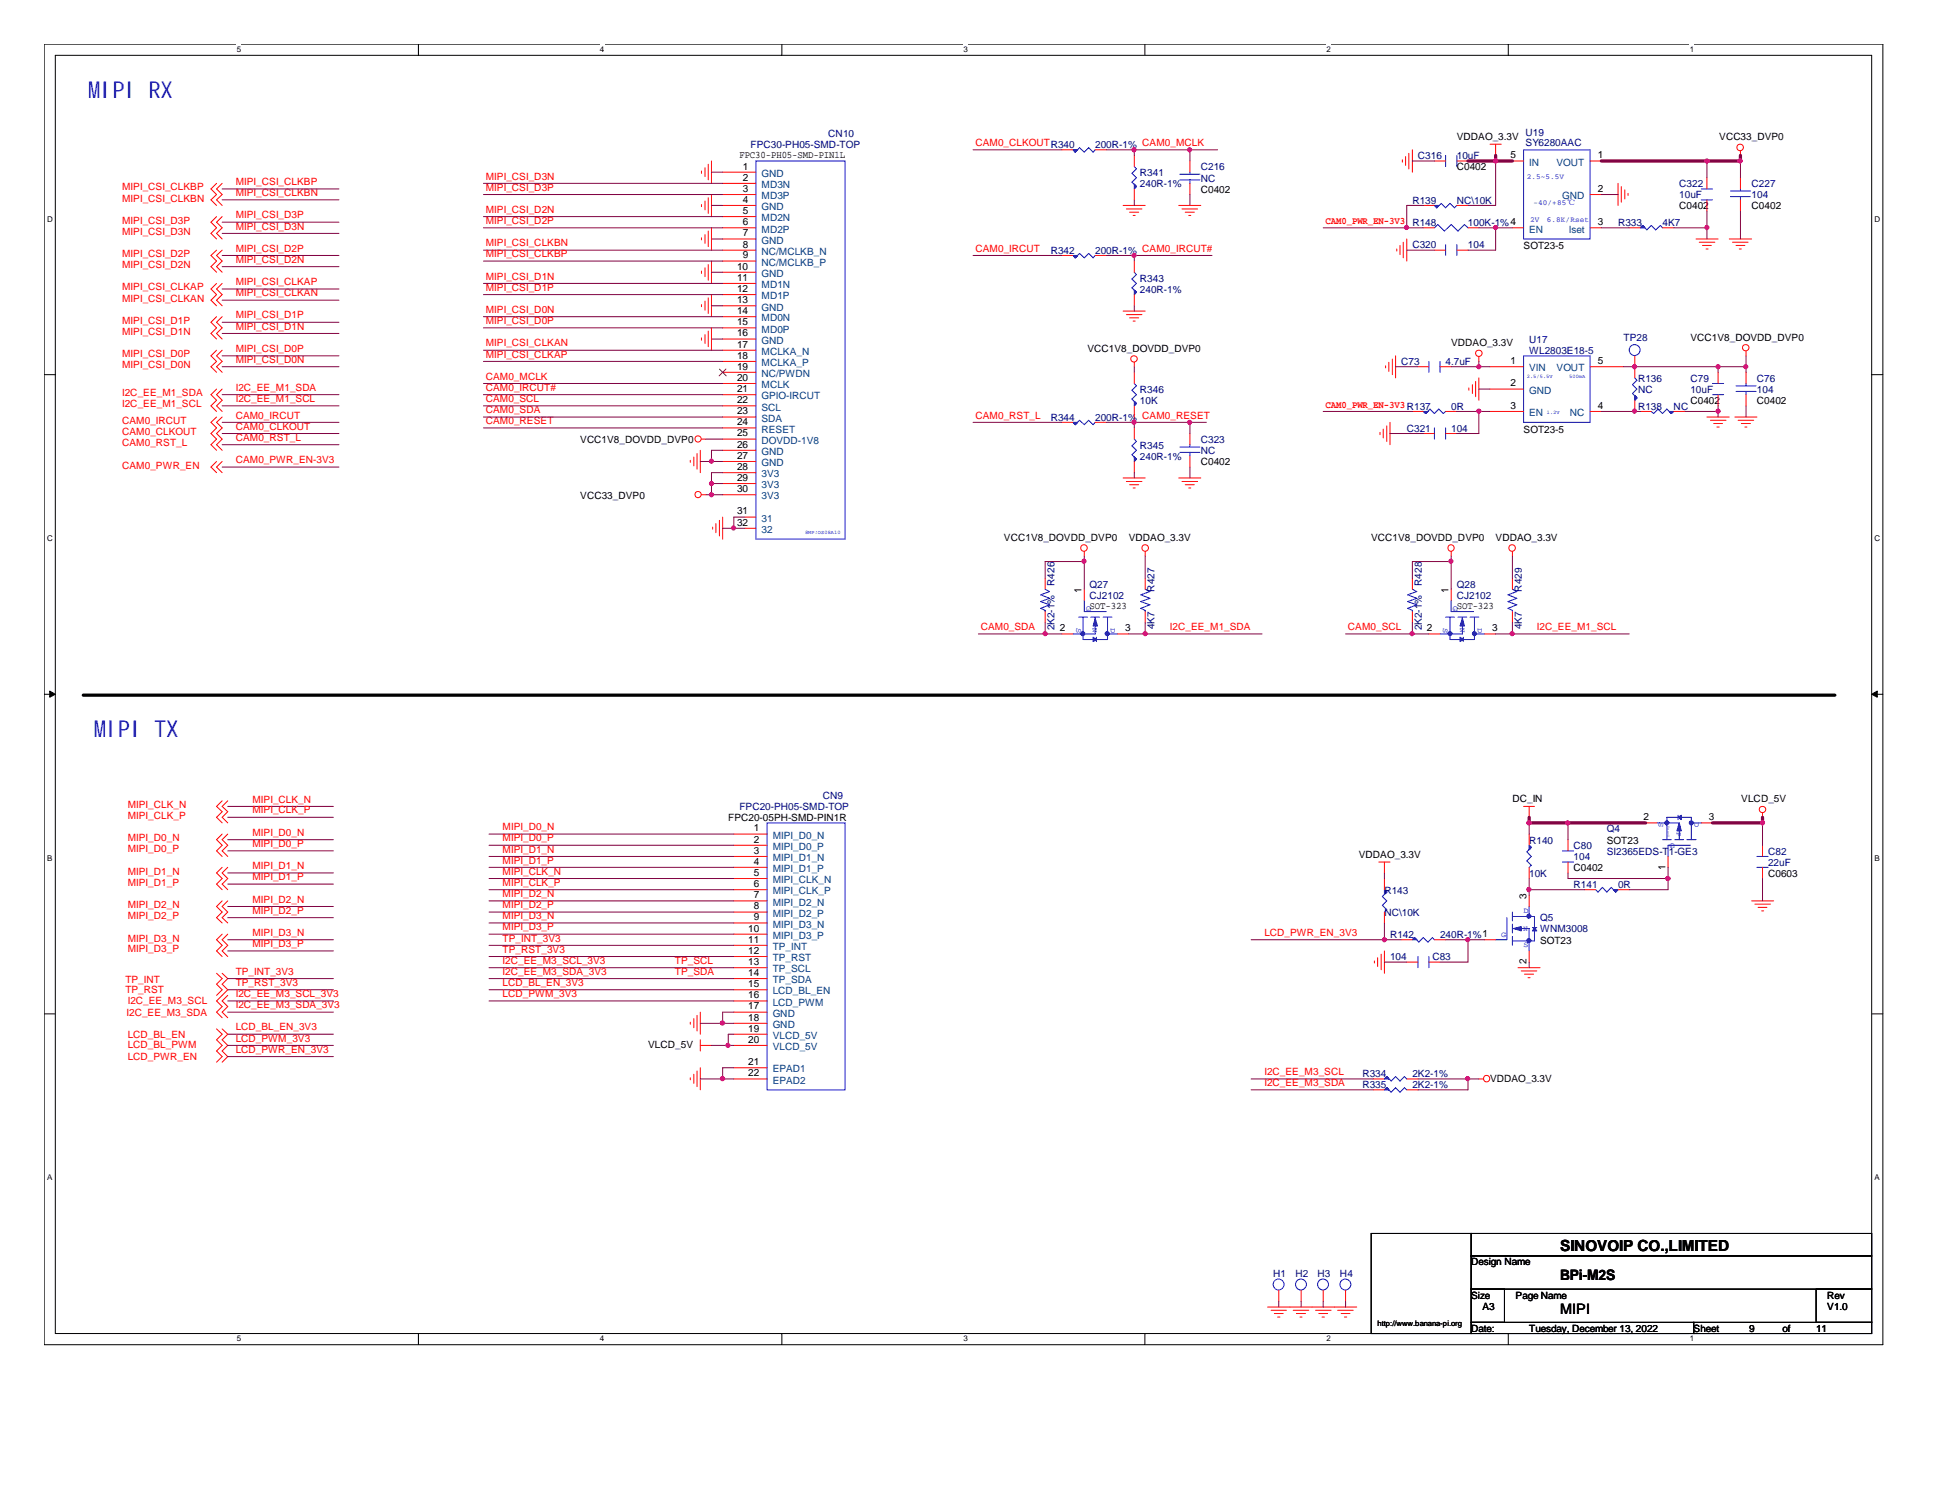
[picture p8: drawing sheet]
<svg xmlns="http://www.w3.org/2000/svg" width="279mm" height="216mm" viewBox="0 0 279 216" stroke-linecap="round" stroke-linejoin="round" font-family="sans-serif">
<defs><g id="words">
<g font-size="3.3" fill="#00f">
<text x="12.7" y="14.1">MIPI RX</text>
<text x="13.5" y="106">MIPI TX</text>
</g>
<text font-size="2.2" x="224.5" y="180">SINOVOIP CO.,LIMITED</text>
<g font-size="2.1">
<text x="224.5" y="184.1">BPi-M2S</text>
<text x="224.5" y="188.9">MIPI</text>
</g>
<g font-size="1.4">
<text x="106.4" y="22.7">FPC30-PH05-SMD-PIN1L</text>
<text x="209.6" y="20.2">VDDAO_3.3V</text>
<text x="217.3" y="22.8">5</text>
<text x="229.9" y="22.8">1</text>
<text x="247.4" y="20.2">VCC33_DVP0</text>
<text x="106.8" y="24.4">1</text>
<text x="106.8" y="26">2</text>
<text x="106.8" y="27.6">3</text>
<text x="106.8" y="29.2">4</text>
<text x="172.8" y="27.7">C0402</text>
<text x="209.6" y="24.5">C0402</text>
<text x="229.9" y="27.6">2</text>
<text x="106.8" y="30.8">5</text>
<text x="106.8" y="32.4">6</text>
<text x="106.8" y="34">7</text>
<text x="106.8" y="35.6">8</text>
<text x="219.2" y="35.9">SOT23-5</text>
<text x="229.9" y="32.4">3</text>
<text x="241.6" y="30.1">C0402</text>
<text x="252" y="30.1">C0402</text>
<text x="106" y="38.8">10</text>
<text x="106" y="40.4">11</text>
<text x="106" y="42">12</text>
<text x="106.8" y="37.2">9</text>
<text x="106" y="43.6">13</text>
<text x="106" y="45.2">14</text>
<text x="106" y="46.8">15</text>
<text x="106" y="48.4">16</text>
<text x="106" y="50">17</text>
<text x="106" y="51.6">18</text>
<text x="106" y="53.2">19</text>
<text x="156.5" y="50.6">VCC1V8_DOVDD_DVP0</text>
<text x="208.8" y="49.8">VDDAO_3.3V</text>
<text x="217.3" y="52.4">1</text>
<text x="229.9" y="52.4">5</text>
<text x="243.2" y="49">VCC1V8_DOVDD_DVP0</text>
<text x="106" y="54.8">20</text>
<text x="106" y="56.4">21</text>
<text x="106" y="58">22</text>
<text x="106" y="59.6">23</text>
<text x="217.3" y="55.6">2</text>
<text x="217.3" y="58.8">3</text>
<text x="229.9" y="58.8">4</text>
<text x="243.2" y="58.1">C0402</text>
<text x="252.8" y="58.1">C0402</text>
<text x="83.5" y="63.7">VCC1V8_DOVDD_DVP0</text>
<text x="106" y="61.2">24</text>
<text x="106" y="62.8">25</text>
<text x="106" y="64.4">26</text>
<text x="106" y="66">27</text>
<text x="219.2" y="62.3">SOT23-5</text>
<text x="83.5" y="71.7">VCC33_DVP0</text>
<text x="106" y="67.6">28</text>
<text x="106" y="69.2">29</text>
<text x="106" y="70.8">30</text>
<text x="172.8" y="66.9">C0402</text>
<text x="106" y="74">31</text>
<text x="106" y="75.6">32</text>
<text x="144.4" y="77.8">VCC1V8_DOVDD_DVP0</text>
<text x="162.4" y="77.8">VDDAO_3.3V</text>
<text x="197.3" y="77.8">VCC1V8_DOVDD_DVP0</text>
<text x="215.2" y="77.8">VDDAO_3.3V</text>
<text x="155.6" y="85.3" transform="rotate(-90 155.6 85.3)">1</text>
<text x="156.8" y="87.5">SOT-323</text>
<text x="208.4" y="85.3" transform="rotate(-90 208.4 85.3)">1</text>
<text x="209.6" y="87.5">SOT-323</text>
<text x="152.5" y="90.8">2</text>
<text x="161.9" y="90.8">3</text>
<text x="205.3" y="90.8">2</text>
<text x="214.7" y="90.8">3</text>
<text x="104.8" y="118.1">FPC20-05PH-SMD-PIN1R</text>
<text x="108.5" y="119.6">1</text>
<text x="217.6" y="115.4">DC_IN</text>
<text x="236.5" y="118">2</text>
<text x="245.9" y="118">3</text>
<text x="250.5" y="115.4">VLCD_5V</text>
<text x="108.5" y="121.2">2</text>
<text x="108.5" y="122.8">3</text>
<text x="108.5" y="124.4">4</text>
<text x="108.5" y="126">5</text>
<text x="195.5" y="123.4">VDDAO_3.3V</text>
<text x="226.4" y="125.3">C0402</text>
<text x="231.2" y="121.3">SOT23</text>
<text x="239.6" y="125.1" transform="rotate(-90 239.6 125.1)">1</text>
<text x="108.5" y="127.6">6</text>
<text x="108.5" y="129.2">7</text>
<text x="108.5" y="130.8">8</text>
<text x="219.6" y="129.3" transform="rotate(-90 219.6 129.3)">3</text>
<text x="254.4" y="126.1">C0603</text>
<text x="107.7" y="134">10</text>
<text x="107.7" y="135.6">11</text>
<text x="107.7" y="137.2">12</text>
<text x="108.5" y="132.4">9</text>
<text x="221.6" y="135.7">SOT23</text>
<text x="107.7" y="138.8">13</text>
<text x="107.7" y="140.4">14</text>
<text x="107.7" y="142">15</text>
<text x="107.7" y="143.6">16</text>
<text x="219.6" y="138.7" transform="rotate(-90 219.6 138.7)">2</text>
<text x="107.7" y="145.2">17</text>
<text x="107.7" y="146.8">18</text>
<text x="107.7" y="148.4">19</text>
<text x="107.7" y="150">20</text>
<text x="93.3" y="150.8">VLCD_5V</text>
<text x="107.7" y="153.2">21</text>
<text x="107.7" y="154.8">22</text>
<text x="214.4" y="155.6">VDDAO_3.3V</text>
<text x="211.7" y="182">Design Name</text>
<text x="211.7" y="186.8">Size</text>
<text x="211.7" y="191.6">Date:</text>
<text x="213.3" y="188.4">A3</text>
<text x="218.1" y="186.8">Page Name</text>
<text x="220" y="191.6">Tuesday, December 13, 2022</text>
<text x="243.7" y="191.6">Sheet</text>
<text x="251.7" y="191.6">9</text>
<text x="256.5" y="191.6">of</text>
<text x="261.3" y="191.6">11</text>
<text x="262.9" y="186.8">Rev</text>
<text x="262.9" y="188.4">V1.0</text>
</g>
<g font-size="1.4" fill="#000080">
<text x="108" y="21.3">FPC30-PH05-SMD-TOP</text>
<text x="119.2" y="19.7">CN10</text>
<text x="157.6" y="21.3">200R-1% CAM0_MCLK</text>
<text x="204" y="22.9">C316</text>
<text x="209.6" y="22.9">10uF</text>
<text x="219.5" y="19.6">U19</text>
<text x="219.5" y="21">SY6280AAC</text>
<text x="164" y="25.3">R341</text>
<text x="164" y="26.9">240R-1%</text>
<text x="172.8" y="24.5">C216</text>
<text x="172.8" y="26.1">NC</text>
<text x="203.2" y="29.3">R139</text>
<text x="209.6" y="29.3">NC\10K</text>
<text x="241.6" y="26.9">C322</text>
<text x="241.6" y="28.5">10uF</text>
<text x="252" y="26.9">C227</text>
<text x="252" y="28.5">104</text>
<text x="203.2" y="32.5">R148</text>
<text x="203.2" y="35.7">C320</text>
<text x="211.2" y="32.5">100K-1%4</text>
<text x="211.2" y="35.7">104</text>
<text x="232.8" y="32.5">R333</text>
<text x="239.2" y="32.5">4K7</text>
<text x="151.2" y="36.5">R342</text>
<text x="157.6" y="36.5">200R-1% CAM0_IRCUT#</text>
<text x="164" y="40.5">R343</text>
<text x="164" y="42.1">240R-1%</text>
<text x="201.6" y="52.5">C73</text>
<text x="208" y="52.5">4.7uF</text>
<text x="220" y="49.3">U17</text>
<text x="220" y="50.9">WL2803E18-5</text>
<text x="233.6" y="49">TP28</text>
<text x="164" y="56.5">R346</text>
<text x="164" y="58.1">10K</text>
<text x="208.8" y="58.9">0R</text>
<text x="235.7" y="54.9">R136</text>
<text x="235.7" y="56.5">NC</text>
<text x="235.7" y="58.9">R138</text>
<text x="240.8" y="58.9">NC</text>
<text x="243.2" y="54.9">C79</text>
<text x="243.2" y="56.5">10uF</text>
<text x="252.8" y="54.9">C76</text>
<text x="252.8" y="56.5">104</text>
<text x="151.2" y="60.5">R344</text>
<text x="157.6" y="60.5">200R-1% CAM0_RESET</text>
<text x="164" y="64.5">R345</text>
<text x="172.8" y="63.7">C323</text>
<text x="172.8" y="65.3">NC</text>
<text x="202.4" y="62.1">C321</text>
<text x="208.8" y="62.1">104</text>
<text x="164" y="66.1">240R-1%</text>
<text x="151.7" y="84.3" transform="rotate(-90 151.7 84.3)">R426</text>
<text x="156.8" y="84.5">Q27</text>
<text x="156.8" y="86.1">CJ2102</text>
<text x="166.1" y="85.1" transform="rotate(-90 166.1 85.1)">R427</text>
<text x="204.6" y="84.3" transform="rotate(-90 204.6 84.3)">R428</text>
<text x="209.6" y="84.5">Q28</text>
<text x="209.6" y="86.1">CJ2102</text>
<text x="218.9" y="85.1" transform="rotate(-90 218.9 85.1)">R429</text>
<text x="151.7" y="90.7" transform="rotate(-90 151.7 90.7)">2K2-1%</text>
<text x="166.1" y="90.5" transform="rotate(-90 166.1 90.5)">4K7</text>
<text x="204.6" y="90.7" transform="rotate(-90 204.6 90.7)">2K2-1%</text>
<text x="218.9" y="90.5" transform="rotate(-90 218.9 90.5)">4K7</text>
<text x="106.4" y="116.5">FPC20-PH05-SMD-TOP</text>
<text x="118.4" y="114.9">CN9</text>
<text x="231.2" y="119.7">Q4</text>
<text x="220" y="121.3">R140</text>
<text x="226.4" y="122.1">C80</text>
<text x="226.4" y="123.7">104</text>
<text x="231.2" y="122.9">SI2365EDS-T1-GE3</text>
<text x="254.4" y="122.9">C82</text>
<text x="254.4" y="124.5">22uF</text>
<text x="199.2" y="128.5">R143</text>
<text x="199.2" y="131.7">NC\10K</text>
<text x="220" y="126.1">10K</text>
<text x="226.4" y="127.7">R141</text>
<text x="232.8" y="127.7">0R</text>
<text x="200" y="134.9">R142</text>
<text x="207.2" y="134.9">240R-1%1</text>
<text x="221.6" y="132.5">Q5</text>
<text x="221.6" y="134.1">WNM3008</text>
<text x="200" y="138.1">104</text>
<text x="206.1" y="138.1">C83</text>
<text x="196" y="154.9">R334</text>
<text x="203.2" y="154.9">2K2-1%</text>
<text x="196" y="156.5">R335</text>
<text x="203.2" y="156.5">2K2-1%</text>
<text x="183.2" y="183.7">H1</text>
<text x="186.4" y="183.7">H2</text>
<text x="189.6" y="183.7">H3</text>
<text x="192.8" y="183.7">H4</text>
</g>
<g font-size="1.4" fill="#f00">
<text x="140.3" y="21">CAM0_CLKOUTR340</text>
<text x="17.6" y="29">MIPI_CSI_CLKBN</text>
<text x="17.6" y="27.4">MIPI_CSI_CLKBP</text>
<text x="33.9" y="28.2">MIPI_CSI_CLKBN</text>
<text x="33.9" y="26.6">MIPI_CSI_CLKBP</text>
<text x="69.9" y="25.8">MIPI_CSI_D3N</text>
<text x="69.9" y="27.4">MIPI_CSI_D3P</text>
<text x="17.6" y="33.8">MIPI_CSI_D3N</text>
<text x="17.6" y="32.2">MIPI_CSI_D3P</text>
<text x="33.9" y="33">MIPI_CSI_D3N</text>
<text x="33.9" y="31.4">MIPI_CSI_D3P</text>
<text x="69.9" y="30.6">MIPI_CSI_D2N</text>
<text x="69.9" y="32.2">MIPI_CSI_D2P</text>
<text x="69.9" y="35.4">MIPI_CSI_CLKBN</text>
<text x="190.7" y="32.2">CAM0_PWR_EN-3V3</text>
<text x="17.6" y="38.6">MIPI_CSI_D2N</text>
<text x="17.6" y="37">MIPI_CSI_D2P</text>
<text x="17.6" y="41.8">MIPI_CSI_CLKAP</text>
<text x="33.9" y="37.8">MIPI_CSI_D2N</text>
<text x="33.9" y="36.2">MIPI_CSI_D2P</text>
<text x="33.9" y="41">MIPI_CSI_CLKAP</text>
<text x="69.9" y="37">MIPI_CSI_CLKBP</text>
<text x="69.9" y="40.2">MIPI_CSI_D1N</text>
<text x="69.9" y="41.8">MIPI_CSI_D1P</text>
<text x="140.3" y="36.2">CAM0_IRCUT</text>
<text x="17.6" y="43.4">MIPI_CSI_CLKAN</text>
<text x="17.6" y="46.6">MIPI_CSI_D1P</text>
<text x="33.9" y="42.6">MIPI_CSI_CLKAN</text>
<text x="33.9" y="47.4">MIPI_CSI_D1N</text>
<text x="33.9" y="45.8">MIPI_CSI_D1P</text>
<text x="69.9" y="45">MIPI_CSI_D0N</text>
<text x="69.9" y="46.6">MIPI_CSI_D0P</text>
<text x="17.6" y="48.2">MIPI_CSI_D1N</text>
<text x="17.6" y="53">MIPI_CSI_D0N</text>
<text x="17.6" y="51.4">MIPI_CSI_D0P</text>
<text x="33.9" y="52.2">MIPI_CSI_D0N</text>
<text x="33.9" y="50.6">MIPI_CSI_D0P</text>
<text x="69.9" y="49.8">MIPI_CSI_CLKAN</text>
<text x="69.9" y="51.4">MIPI_CSI_CLKAP</text>
<text x="17.6" y="57">I2C_EE_M1_SDA</text>
<text x="17.6" y="58.6">I2C_EE_M1_SCL</text>
<text x="33.9" y="56.2">I2C_EE_M1_SDA</text>
<text x="33.9" y="57.8">I2C_EE_M1_SCL</text>
<text x="69.9" y="54.6">CAM0_MCLK</text>
<text x="69.9" y="56.2">CAM0_IRCUT#</text>
<text x="69.9" y="59.4">CAM0_SDA</text>
<text x="69.9" y="57.8">CAM0_SCL</text>
<text x="190.7" y="58.6">CAM0_PWR_EN-3V3R137</text>
<text x="17.6" y="61">CAM0_IRCUT</text>
<text x="17.6" y="62.6">CAM0_CLKOUT</text>
<text x="17.6" y="64.2">CAM0_RST_L</text>
<text x="33.9" y="60.2">CAM0_IRCUT</text>
<text x="33.9" y="61.8">CAM0_CLKOUT</text>
<text x="33.9" y="63.4">CAM0_RST_L</text>
<text x="69.9" y="61">CAM0_RESET</text>
<text x="140.3" y="60.2">CAM0_RST_L</text>
<text x="17.6" y="67.4">CAM0_PWR_EN</text>
<text x="33.9" y="66.6">CAM0_PWR_EN-3V3</text>
<text x="141.1" y="90.6">CAM0_SDA</text>
<text x="168.3" y="90.6">I2C_EE_M1_SDA</text>
<text x="193.9" y="90.6">CAM0_SCL</text>
<text x="221.1" y="90.6">I2C_EE_M1_SCL</text>
<text x="18.4" y="116.2">MIPI_CLK_N</text>
<text x="18.4" y="117.8">MIPI_CLK_P</text>
<text x="36.3" y="115.4">MIPI_CLK_N</text>
<text x="36.3" y="117">MIPI_CLK_P</text>
<text x="72.3" y="119.4">MIPI_D0_N</text>
<text x="18.4" y="121">MIPI_D0_N</text>
<text x="18.4" y="122.6">MIPI_D0_P</text>
<text x="18.4" y="125.8">MIPI_D1_N</text>
<text x="36.3" y="120.2">MIPI_D0_N</text>
<text x="36.3" y="121.8">MIPI_D0_P</text>
<text x="36.3" y="125">MIPI_D1_N</text>
<text x="72.3" y="121">MIPI_D0_P</text>
<text x="72.3" y="122.6">MIPI_D1_N</text>
<text x="72.3" y="124.2">MIPI_D1_P</text>
<text x="72.3" y="125.8">MIPI_CLK_N</text>
<text x="18.4" y="127.4">MIPI_D1_P</text>
<text x="18.4" y="130.6">MIPI_D2_N</text>
<text x="36.3" y="126.6">MIPI_D1_P</text>
<text x="36.3" y="129.8">MIPI_D2_N</text>
<text x="36.3" y="131.4">MIPI_D2_P</text>
<text x="72.3" y="127.4">MIPI_CLK_P</text>
<text x="72.3" y="129">MIPI_D2_N</text>
<text x="72.3" y="130.6">MIPI_D2_P</text>
<text x="18.4" y="132.2">MIPI_D2_P</text>
<text x="18.4" y="135.4">MIPI_D3_N</text>
<text x="18.4" y="137">MIPI_D3_P</text>
<text x="36.3" y="134.6">MIPI_D3_N</text>
<text x="36.3" y="136.2">MIPI_D3_P</text>
<text x="72.3" y="132.2">MIPI_D3_N</text>
<text x="72.3" y="133.8">MIPI_D3_P</text>
<text x="72.3" y="135.4">TP_INT_3V3</text>
<text x="72.3" y="137">TP_RST_3V3</text>
<text x="181.9" y="134.6">LCD_PWR_EN_3V3</text>
<text x="18" y="141.4">TP_INT</text>
<text x="18" y="142.8">TP_RST</text>
<text x="33.9" y="140.2">TP_INT_3V3</text>
<text x="33.9" y="141.8">TP_RST_3V3</text>
<text x="33.9" y="143.4">I2C_EE_M3_SCL_3V3</text>
<text x="72.3" y="138.6">I2C_EE_M3_SCL_3V3</text>
<text x="72.3" y="140.2">I2C_EE_M3_SDA_3V3</text>
<text x="72.3" y="141.8">LCD_BL_EN_3V3</text>
<text x="72.3" y="143.4">LCD_PWM_3V3</text>
<text x="97.1" y="138.6">TP_SCL</text>
<text x="97.1" y="140.2">TP_SDA</text>
<text x="18.2" y="146.1">I2C_EE_M3_SDA</text>
<text x="18.4" y="149.4">LCD_BL_EN</text>
<text x="18.4" y="144.4">I2C_EE_M3_SCL</text>
<text x="33.9" y="148.2">LCD_BL_EN_3V3</text>
<text x="33.9" y="149.8">LCD_PWM_3V3</text>
<text x="33.9" y="145">I2C_EE_M3_SDA_3V3</text>
<text x="18.4" y="150.8">LCD_BL_PWM</text>
<text x="18.4" y="152.5">LCD_PWR_EN</text>
<text x="33.9" y="151.4">LCD_PWR_EN_3V3</text>
<text x="181.9" y="154.6">I2C_EE_M3_SCL</text>
<text x="181.9" y="156.2">I2C_EE_M3_SDA</text>
</g>
<g font-size="1.4" fill="#004080">
<text x="220" y="23.8">IN</text>
<text x="223.9" y="23.8">VOUT</text>
<text x="109.6" y="25.4">GND</text>
<text x="109.6" y="27.1">MD3N</text>
<text x="109.6" y="28.7">MD3P</text>
<text x="224.7" y="28.7">GND</text>
<text x="109.6" y="30.2">GND</text>
<text x="109.6" y="31.8">MD2N</text>
<text x="109.6" y="33.4">MD2P</text>
<text x="109.6" y="35.1">GND</text>
<text x="220" y="33.4">EN</text>
<text x="225.7" y="33.4">Iset</text>
<text x="109.6" y="36.7">NC/MCLKB_N</text>
<text x="109.6" y="38.2">NC/MCLKB_P</text>
<text x="109.6" y="39.8">GND</text>
<text x="109.6" y="41.4">MD1N</text>
<text x="109.6" y="43.1">MD1P</text>
<text x="109.6" y="44.7">GND</text>
<text x="109.6" y="46.2">MD0N</text>
<text x="109.6" y="47.8">MD0P</text>
<text x="109.6" y="49.4">GND</text>
<text x="109.6" y="51.1">MCLKA_N</text>
<text x="109.6" y="52.7">MCLKA_P</text>
<text x="220" y="53.4">VIN</text>
<text x="223.9" y="53.4">VOUT</text>
<text x="109.6" y="54.2">NC/PWDN</text>
<text x="109.6" y="55.8">MCLK</text>
<text x="109.6" y="57.4">GPIO-IRCUT</text>
<text x="109.6" y="59.1">SCL</text>
<text x="220" y="56.6">GND</text>
<text x="220" y="59.9">EN</text>
<text x="225.8" y="59.9">NC</text>
<text x="109.6" y="60.7">SDA</text>
<text x="109.6" y="62.2">RESET</text>
<text x="109.6" y="63.8">DOVDD-1V8</text>
<text x="109.6" y="65.4">GND</text>
<text x="109.6" y="67.1">GND</text>
<text x="109.6" y="68.7">3V3</text>
<text x="109.6" y="70.2">3V3</text>
<text x="109.6" y="71.8">3V3</text>
<text x="109.6" y="75.1">31</text>
<text x="109.6" y="76.7">32</text>
<text x="111.2" y="120.6">MIPI_D0_N</text>
<text x="111.2" y="122.3">MIPI_D0_P</text>
<text x="111.2" y="123.9">MIPI_D1_N</text>
<text x="111.2" y="125.4">MIPI_D1_P</text>
<text x="111.2" y="127">MIPI_CLK_N</text>
<text x="111.2" y="128.7">MIPI_CLK_P</text>
<text x="111.2" y="130.3">MIPI_D2_N</text>
<text x="111.2" y="131.9">MIPI_D2_P</text>
<text x="111.2" y="133.4">MIPI_D3_N</text>
<text x="111.2" y="135">MIPI_D3_P</text>
<text x="111.2" y="136.7">TP_INT</text>
<text x="111.2" y="138.3">TP_RST</text>
<text x="111.2" y="139.9">TP_SCL</text>
<text x="111.2" y="141.4">TP_SDA</text>
<text x="111.2" y="143">LCD_BL_EN</text>
<text x="111.2" y="144.7">LCD_PWM</text>
<text x="111.2" y="146.3">GND</text>
<text x="111.2" y="147.9">GND</text>
<text x="111.2" y="149.4">VLCD_5V</text>
<text x="111.2" y="151">VLCD_5V</text>
<text x="111.2" y="154.3">EPAD1</text>
<text x="111.2" y="155.9">EPAD2</text>
</g>
<g font-size="1.1">
<text x="34.1" y="7.5">5</text>
<text x="86.3" y="7.5">4</text>
<text x="138.6" y="7.5">3</text>
<text x="190.8" y="7.5">2</text>
<text x="243.1" y="7.5">1</text>
<text x="6.8" y="31.9">D</text>
<text x="269.7" y="31.9">D</text>
<text x="6.8" y="77.8">C</text>
<text x="269.7" y="77.8">C</text>
<text x="6.8" y="123.8">B</text>
<text x="269.7" y="123.8">B</text>
<text x="6.8" y="169.8">A</text>
<text x="269.7" y="169.8">A</text>
<text x="198.2" y="190.8">http://www.banana-pi.org</text>
<text x="34.1" y="193">5</text>
<text x="86.3" y="193">4</text>
<text x="138.6" y="193">3</text>
<text x="190.8" y="193">2</text>
<text x="243.1" y="193">1</text>
</g>
<g font-size="1.1" fill="#00f">
<text x="219.7" y="25.7">2.5~5.5V</text>
<text x="220.6" y="29.5">-40/+85℃</text>
<text x="220.1" y="31.9">2V</text>
<text x="222.5" y="31.9">6.8K/Rset</text>
<text x="156.3" y="87.2" transform="rotate(90 156.3 87.2)">G</text>
<text x="209.1" y="87.2" transform="rotate(90 209.1 87.2)">G</text>
<text x="154.9" y="90.4" transform="rotate(90 154.9 90.4)">S</text>
<text x="157.2" y="90.4" transform="rotate(90 157.2 90.4)">N</text>
<text x="159.8" y="90.4" transform="rotate(90 159.8 90.4)">D</text>
<text x="207.6" y="90.4" transform="rotate(90 207.6 90.4)">S</text>
<text x="210.1" y="90.4" transform="rotate(90 210.1 90.4)">N</text>
<text x="212.6" y="90.4" transform="rotate(90 212.6 90.4)">D</text>
<text x="238.7" y="118.2" transform="rotate(90 238.7 118.2)">S</text>
<text x="241.3" y="119.6" transform="rotate(90 241.3 119.6)">P</text>
<text x="243.8" y="118.2" transform="rotate(90 243.8 118.2)">D</text>
<text x="240.3" y="121.2" transform="rotate(90 240.3 121.2)">G</text>
<text x="219.2" y="131.3">D</text>
<text x="216" y="134.8">G</text>
<text x="219.2" y="136.3">S</text>
<text x="219.2" y="133.9">N</text>
</g>
<g font-size=".8" fill="#00f">
<text x="219.7" y="54.4">2.5/5.5V</text>
<text x="222.5" y="59.5">1.2V</text>
<text x="225.8" y="54.4">500mA</text>
<text x="115.8" y="76.8">8MP;OS08A10</text>
</g>
<text font-size=".5" fill="#00f" x="239.9" y="118.9" transform="rotate(90 239.9 118.9)">Vgs&lt;0</text>
</g></defs>
<path d="M6.3 6.3h264.6v187.1h-264.6zM8 8h261.3v183.8h-261.3z" fill="none" stroke="#000" stroke-width=".14"/>
<g fill="#fff">
<path d="M34.1 6.4h.6v1.3h-.6z"/>
<path d="M34.1 191.9h.6v1.3h-.6z"/>
</g>
<path d="M60.2 6.3v1.7M60.2 191.8v1.6" fill="none" stroke="#000" stroke-width=".14"/>
<g fill="#fff">
<path d="M86.3 6.4h.6v1.3h-.6z"/>
<path d="M86.3 191.9h.6v1.3h-.6z"/>
</g>
<path d="M112.5 6.3v1.7M112.5 191.8v1.6" fill="none" stroke="#000" stroke-width=".14"/>
<g fill="#fff">
<path d="M138.6 6.4h.6v1.3h-.6z"/>
<path d="M138.6 191.9h.6v1.3h-.6z"/>
</g>
<path d="M164.7 6.3v1.7M164.7 191.8v1.6" fill="none" stroke="#000" stroke-width=".14"/>
<g fill="#fff">
<path d="M190.8 6.4h.6v1.3h-.6z"/>
<path d="M190.8 191.9h.6v1.3h-.6z"/>
</g>
<path d="M217 6.3v1.7M217 191.8v1.6" fill="none" stroke="#000" stroke-width=".14"/>
<g fill="#fff">
<path d="M243.1 6.4h.6v1.3h-.6z"/>
<path d="M243.1 191.9h.6v1.3h-.6z"/>
<path d="M6.8 30.8h.7v1.3h-.7z"/>
<path d="M269.7 30.8h.8v1.3h-.8z"/>
<path d="M6.8 76.7h.7v1.4h-.7z"/>
<path d="M269.7 76.7h.8v1.4h-.8z"/>
</g>
<path d="M6.3 53.9h1.7M269.3 53.9h1.6" fill="none" stroke="#000" stroke-width=".14"/>
<g fill="#fff">
<path d="M6.8 122.7h.7v1.3h-.7z"/>
<path d="M269.7 122.7h.7v1.3h-.7z"/>
</g>
<path d="M6.3 99.9h1.7M269.3 99.9h1.6" fill="none" stroke="#000" stroke-width=".14"/>
<g fill="#000" stroke="#000" stroke-width=".14">
<path d="M7.2 99.4l.8 .5-.8 .4z" fill-rule="evenodd"/>
<path d="M269.3 99.9l.8-.5v.9z" fill-rule="evenodd"/>
</g>
<g fill="#fff">
<path d="M6.8 168.7h.7v1.3h-.7z"/>
<path d="M269.7 168.7h.7v1.3h-.7z"/>
</g>
<path d="M6.3 145.8h1.7M269.3 145.8h1.6M197.3 177.4h14.4v14.4h-14.4zM211.7 177.4h57.6v3.2h-57.6zM211.7 180.6h57.6v4.8h-57.6zM211.7 185.4h4.8v4.8h-4.8zM211.7 190.2h32v1.6h-32zM243.7 190.2h25.6v1.6h-25.6zM261.3 185.4h8v4.8h-8z" fill="none" stroke="#000" stroke-width=".14"/>
<path d="M12 100h252" fill="none" stroke="#000" stroke-width=".47"/>
<g fill="none" stroke="#f00" stroke-width=".14">
<path d="M31.2 26.4l-.8 .8 .8 .8-.8 .7 .8 .8M31.2 31.2l-.8 .8 .8 .8-.8 .8 .8 .8M31.2 36l-.8 .7 .8 .8-.8 .9 .8 .8M32 26.4l-.8 .8 .8 .8-.8 .7 .8 .8M32 31.2l-.8 .8 .8 .8-.8 .8 .8 .8M32 36l-.8 .7 .8 .8-.8 .9 .8 .8M100.9 24.6v.3M100.9 29.4v.3M100.9 34.2v.3M100.9 39v.3M101.4 24.1v1.3M101.4 28.9v1.3"/>
<path d="M101.4 33.7v1.3M101.4 38.5v1.3M101.9 23.6v2.3M101.9 28.4v2.3M101.9 33.2v2.3M101.9 38.1v2.2M102.4 23.2v3.2M102.4 28v3.2M102.4 32.8v3.2M102.4 37.5v3.3M104 34.4h4.8M104 29.5h4.8"/>
<path d="M104 32.8h4.8M104 24.8h4.8M104 26.4h4.8M104 28h4.8M104 31.2h4.8M104 36h4.8M104 37.5h4.8M104 39.2h4.8M152.8 21.5h1.6M152.8 36.7h1.6M157.6 21.5h1.6M157.6 36.7h1.6"/>
<path d="M161.6 29.5h3.2M162.1 30.1h2.2M162.5 30.5h1.3M163 31h.3M163.2 22.4v1.6M163.2 27.2v1.5M163.2 37.5v1.7M169.6 29.5h3.2M170.1 30.1h2.2M170.5 30.5h1.3M171 31h.3M171.2 23.2v1.6"/>
<path d="M171.2 26.4v1.6M201 35.8v.3M201.4 35.3v1.3M201.8 23v.3M201.9 34.8v2.3M202.2 22.5v1.3M202.4 34.4v3.1M202.7 22.1v2.2M203.2 21.5v3.3M204.8 29.5h1.6M204.8 32.8h1.6M206.4 23.2h1.6"/>
<path d="M206.4 36h1.6M209.6 29.5h1.6M209.6 23.2h1.6M209.6 36h1.6M211.2 32.8h1.6M214.4 20.7h1.6M215.2 20.7v1.7M217.6 32.8h1.6M217.6 23.2h1.6M228.8 32.8h1.6M228.8 23.2h1.6M228.8 28h1.6"/>
<path d="M232.8 26.4v3.1M233.3 26.8v2.3M233.8 27.3v1.3M234.2 27.8v.3M234.4 32.8h1.6M239.2 32.8h1.6M244 34.4h3.2M244.5 34.8h2.2M244.9 35.3h1.3M245.4 35.8h.3M245.6 25.6v1.6M245.6 28.7v1.7"/>
<path d="M248.8 34.4h3.2M249.3 34.8h2.2M249.8 35.3h1.2M250.2 35.8h.3M250.4 21.7v.7M250.4 25.6v1.6M250.4 28.7v1.7M31.2 40.8l-.8 .8 .8 .8-.8 .8 .8 .8M31.2 45.6l-.8 .8 .8 .8-.8 .8 .8 .8M31.2 50.4l-.8 .8 .8 .8-.8 .7 .8 .9M31.2 60l-.8 .7 .8 .9-.8 .8 .8 .8-.8 .8 .8 .8M31.2 56l-.8 .8 .8 .8-.8 .8 .8 .8"/>
<path d="M32 40.8l-.8 .8 .8 .8-.8 .8 .8 .8M32 45.6l-.8 .8 .8 .8-.8 .8 .8 .8M32 50.4l-.8 .8 .8 .8-.8 .7 .8 .9M32 60l-.8 .7 .8 .9-.8 .8 .8 .8-.8 .8 .8 .8M32 56l-.8 .8 .8 .8-.8 .8 .8 .8M100.9 43.8v.3M100.9 48.6v.3M101.4 43.3v1.3M101.4 48.1v1.3M101.9 42.8v2.3M101.9 47.6v2.3M102.4 42.4v3.2"/>
<path d="M102.4 47.2v3.2M104 60h4.8M104 40.8h4.8M104 42.4h4.8M104 44h4.8M104 45.6h4.8M104 47.2h4.8M104 48.8h4.8M104 50.4h4.8M104 52h4.8M104 53.6h4.8M104 55.2h4.8"/>
<path d="M104 56.8h4.8M104 58.4h4.8M161.6 44.7h3.2M162.1 45.3h2.2M162.5 45.7h1.3M163 46.2h.3M163.2 42.4v1.6M163.2 52.1v.6M163.2 53.6v1.6M163.2 58.4v1.6M199.3 52.6v.3M199.8 52.1v1.3"/>
<path d="M200.3 51.6v2.3M200.8 51.2v3.2M203.2 59.2h1.6M204 52.7h1.6M207.2 52.7h1.6M208 59.2h1.6M211.3 55.8v.3M211.8 55.3v1.3M212.3 54.9v2.2M212.8 51.3v.7M212.8 54.4v3.2M214.4 52.7h4.8"/>
<path d="M214.4 59.2h4.8M214.4 56h4.8M228.8 52.7h4.8M228.8 59.2h1.6M235.2 51.2v3.2M235.2 57.6v1.6M236 59.2h1.6M240.8 59.2h1.6M245.6 60h3.2M247.2 53.6v1.6M247.2 56.8v1.6M249.6 60h3.2"/>
<path d="M251.2 50.5v.7M251.2 53.6v1.6M251.2 56.8v1.6M31.2 66.4l-.8 .8 .8 .8M32 66.4l-.8 .8 .8 .8M99.3 66.2v.3M99.8 65.7v1.3M100.3 65.2v2.3M100.8 64.8v3.2M100.9 63.2h.7M100.9 71.2h.7M102.5 75.8v.3"/>
<path d="M103 75.3v1.3M103.5 74.8v2.3M104 63.2h4.8M104 71.2h4.8M104 74.4v3.2M104 61.6h4.8M104 64.8h4.8M104 66.4h4.8M104 68h4.8M104 69.6h4.8M107.2 74.4h1.6M107.2 76h1.6"/>
<path d="M152.8 60.7h1.6M156 79.3v.7M157.6 60.7h1.6M161.6 68.7h3.2M162.1 69.3h2.2M162.5 69.7h1.3M163 70.2h.3M163.2 61.6v1.6M163.2 66.4v1.6M164.8 79.3v.7M169.6 68.7h3.2M170.1 69.3h2.2"/>
<path d="M170.5 69.7h1.3M171 70.2h.3M171.2 62.4v1.6M171.2 65.6v1.6M198.5 62.2v.3M199 61.7v1.3M199.5 61.3v2.2M200 60.7v3.3M204.8 62.4h1.6M208 62.4h1.6M208.8 79.3v.7M217.6 79.3v.7"/>
<path d="M246.1 60.5h2.2M246.5 60.9h1.3M247 61.4h.4M250.1 60.5h2.2M250.5 60.9h1.3M251 61.4h.3M150.4 83.2v1.6M150.4 88v1.6M152.8 91.2h1.6M156 84.8v1.6M160.8 91.2h1.6M164.8 83.2v1.6"/>
<path d="M164.8 88v1.6M203.2 83.2v1.6M203.2 88v1.6M205.6 91.2h1.6M208.8 84.8v1.6M213.6 91.2h1.6M217.6 83.2v1.6M217.6 88v1.6M32 115.2l-.8 .8 .8 .8-.8 .8 .8 .8M32 120l-.8 .8 .8 .8-.8 .8 .8 .8M32.8 115.2l-.8 .8 .8 .8-.8 .8 .8 .8M32.8 120l-.8 .8 .8 .8-.8 .8 .8 .8"/>
<path d="M105.6 120h4.8M219.2 116h1.6M220 116v1.6M220 120v1.6M236.8 118.4h1.6M244.8 118.4h1.6M253.6 116.9v.7M31.2 140l.8 .8-.8 .8 .8 .8-.8 .8M32 124.8l-.8 .8 .8 .8-.8 .8 .8 .8M32 129.6l-.8 .8 .8 .8-.8 .8 .8 .8M32 134.4l-.8 .8 .8 .8-.8 .8 .8 .8M32 140l.8 .8-.8 .8 .8 .8-1.6 1.6 .8 .8-.8 .8 .8 .8"/>
<path d="M32.8 124.8l-.8 .8 .8 .8-.8 .8 .8 .8M32.8 129.6l-.8 .8 .8 .8-.8 .8 .8 .8M32.8 134.4l-.8 .8 .8 .8-.8 .8 .8 .8M105.6 129.6h4.8M105.6 139.2h4.8M105.6 128h4.8M105.6 121.6h4.8M105.6 123.2h4.8M105.6 124.8h4.8M105.6 126.4h4.8M105.6 131.2h4.8M105.6 132.8h4.8"/>
<path d="M105.6 134.4h4.8M105.6 136h4.8M105.6 137.6h4.8M197.7 138.2v.3M198.2 137.8v1.2M198.4 124h1.6M198.7 137.2v2.3M199.2 124v1.6M199.2 126.4v1.6M199.2 131.2v1.6M199.2 136.8v3.2M201.6 135.2h1.6"/>
<path d="M202.4 138.4h1.6M205.6 138.4h1.6M206.4 135.2h1.6M213.6 135.2h1.6M218.4 139.2h3.2M218.9 139.7h2.2M220 124.8v1.6M220 128.8v1.6M220 136.8v1.6M225.6 120.8v1.6M225.6 124v1.6M228 128h1.6"/>
<path d="M232.8 128h1.6M240 123.2v1.6M252 129.6h3.2M252.5 130h2.2M252.9 130.5h1.3M253.4 131h.3M253.6 121.6v1.6M253.6 124.8v1.6M31.2 148l.8 .8-.8 .8 .8 .8-.8 .8 .8 .8-.8 .8M32 148l.8 .8-.8 .8 .8 .8-.8 .8 .8 .8-.8 .8M32.8 143.2l-.8 .8 .8 .8-.8 .8 .8 .8M99.3 147v.3"/>
<path d="M99.3 155v.3M99.8 146.5v1.3M99.8 154.5v1.3M100.3 146v2.3M100.3 154.1v2.2M100.8 145.6v3.2M100.8 149.6v1.6M100.8 153.6v3.2M100.8 150.4h1.6M105.6 150.4h4.8M105.6 155.2h4.8M105.6 140.8h4.8"/>
<path d="M105.6 142.4h4.8M105.6 144h4.8M105.6 145.6h4.8M105.6 147.2h4.8M105.6 148.8h4.8M105.6 153.6h4.8M197.6 155.2h1.6M197.6 156.8h1.6M202.4 155.2h1.6M202.4 156.8h1.6M212.8 155.2h.6M219.3 140.1h1.3"/>
<path d="M219.8 140.6h.3M182.4 188h12.8M182.9 188.5h2.2M183.3 188.9h1.3M183.8 189.4h.3M184 185.6v1.6M186.1 188.5h2.2M186.5 188.9h1.3M187 189.4h.3M187.2 185.6v1.6M189.3 188.5h2.2M189.7 188.9h1.3"/>
<path d="M190.2 189.4h.3M190.4 185.6v1.6M192.4 188.5h2.3M193 188.9h1.2M193.4 189.4h.4M193.6 185.6v1.6"/>
<circle cx="250.4" cy="21.2" r=".47"/>
<circle cx="163.2" cy="51.6" r=".46"/>
<circle cx="212.8" cy="50.8" r=".46"/>
<circle cx="251.2" cy="50" r=".46"/>
<circle cx="100.4" cy="71.1" r=".45"/>
<circle cx="100.4" cy="63.1" r=".45"/>
<circle cx="155.9" cy="78.8" r=".47"/>
<circle cx="164.8" cy="78.8" r=".47"/>
<circle cx="208.7" cy="78.8" r=".46"/>
<circle cx="217.5" cy="78.8" r=".47"/>
<circle cx="253.6" cy="116.4" r=".46"/>
<circle cx="213.9" cy="155.1" r=".46"/>
</g>
<g fill="none" stroke="#00f" stroke-width=".14">
<path d="M108.8 23.2h12.8v54.4h-12.8zM154.4 21.5l.3 .4 .6-.6 .7 .6 .6-.6 .7 .6 .3-.4M154.4 36.7l.3 .4 .6-.7 .7 .7 .6-.7 .7 .7 .3-.4M163.2 24l.3 .3-.6 .6 .6 .7-.6 .6 .6 .6-.3 .4M163.2 39.2l.3 .3-.6 .6 .6 .7-.6 .6 .6 .6-.3 .4M169.8 25.9h2.8M169.8 25.1h2.8M171.2 24.8v.3M171.2 25.9v.5M206.4 32.8l.5-.5 .9 .9 1-.9 1 .9 .9-.9 .5 .5M206.4 29.5l.3 .4 .6-.6 .7 .6 .6-.6 .7 .6 .3-.4M208 22.4v1.6"/>
<path d="M208 35.2v1.5M209.6 22.4v1.6M209.6 35.2v1.5M219.2 21.5h9.6v12.9h-9.6zM236 32.8l.3-.4 .6 .7 .7-.7 .6 .7 .7-.7 .3 .4M244.8 28.7h1.6M244.8 27.2h1.6M249 28.3h2.8M249 27.5h2.8M250.4 27.2v.3M250.4 28.3v.4M163.2 55.2l.3 .3-.6 .6 .6 .7-.6 .6 .6 .6-.3 .4"/>
<path d="M204.8 59.2l.3 .3 .6-.7 .7 .7 .6-.7 .6 .7 .4-.3M205.6 52v1.6M207.2 52v1.6M219.2 51.2h9.6v9.5h-9.6zM235.2 54.4l.3 .3-.6 .6 .6 .7-.6 .6 .6 .6-.3 .4M237.6 59.2l.3 .3 .6-.7 .7 .7 .6-.7 .7 .7 .3-.3M246.4 56.8h1.6M246.4 55.2h1.6M249.8 56.3h2.8M249.8 55.5h2.8M251.2 55.2v.3M251.2 56.3v.5"/>
<path d="M154.4 60.7l.3 .4 .6-.6 .7 .6 .6-.6 .7 .6 .3-.4M163.2 63.2l.3 .3-.6 .6 .6 .7-.6 .6 .6 .6-.3 .4M169.8 65.1h2.8M169.8 64.3h2.8M171.2 64v.3M171.2 65.1v.5M206.4 61.6v1.6M208 61.6v1.6M150.4 84.8l.6 .3-1.3 .5 1.3 .5-1.3 .4 1.3 .5-1.3 .5 .7 .3v.2M155.2 88.8h1.3M155.8 88.8v3.2h1.8M156 86.4v1.6h3.2"/>
<path d="M156.9 88.8h1.3M157.6 88.8v2.4h-3.2M157.7 91.7v.6M158.7 88.8h1.3M159.3 88.8v3.2h-1.6M159.3 91.2h1.5M164.8 84.8l.6 .3-1.3 .5 1.3 .5-1.3 .4 1.3 .5-1.3 .5 .7 .3v.2M203.2 84.8l.6 .3-1.3 .5 1.3 .5-1.3 .4 1.3 .5-1.3 .5 .7 .3v.2M208 88.8h1.3M208.6 88.8v3.2h1.8M208.8 86.4v1.6h3.2M209.8 88.8h1.2"/>
<path d="M210.4 88.8v2.4h-3.2M210.5 91.7v.6M211.5 88.8h1.3M212.1 88.8v3.2h-1.6M212.1 91.2h1.5M217.6 84.8l.6 .3-1.2 .5 1.2 .5-1.2 .4 1.2 .5-1.2 .5 .6 .3v.2M110.4 118.4h11.2v38.4h-11.2zM238.4 118.4h3.2v2.4M241.4 117.3v.6M241.6 117.6h-1.8v3.2M241.9 117.6h1.4v3.2M243.3 118.4h1.5"/>
<path d="M199.2 128l.3 .3-.6 .6 .6 .7-.6 .6 .6 .7-.3 .3M203.2 135.2l.3-.3 .6 .6 .7-.6 .6 .6 .7-.6 .3 .3M204 137.6v1.6M205.6 137.6v1.6M216.8 132v3.2h-1.6M217.6 131.2v1.3M217.6 132.9v1.3M217.6 134.7v1.3M217.6 131.8h3.2v1.6M217.6 133.6h2.4v3.2M220 121.6l.3 .3-.6 .6 .6 .7-.6 .6 .6 .7-.3 .3M220 130.4v1.4"/>
<path d="M220.5 133.4h.6M220.8 133.6v1.7h-3.2M224.8 122.4h1.6M224.8 124h1.6M229.6 128l.3 .3 .6-.7 .7 .7 .6-.7 .7 .7 .3-.3M239.2 120.8h1.3M241 120.8h1.2M242.7 120.8h1.3M243.2 121.6h-3.2v1.6M252.8 124.8h1.6M252.8 123.2h1.6M199.2 156.8l.3-.3 .7 .6 .6-.6 .6 .6 .7-.6 .3 .3"/>
<path d="M199.2 155.2l.3-.3 .7 .6 .6-.6 .6 .6 .7-.6 .3 .3"/>
<circle cx="235.2" cy="50.3" r=".78"/>
<circle cx="184" cy="184.8" r=".78"/>
<circle cx="187.2" cy="184.8" r=".78"/>
<circle cx="190.4" cy="184.8" r=".78"/>
<circle cx="193.6" cy="184.8" r=".78"/>
</g>
<g fill="#00f" stroke="#00f" stroke-width=".14">
<path d="M206.4 29.5h.6l-.3 .4 .3-.4-.3 .4z" fill-rule="evenodd"/>
<path d="M210.4 88.9l.3 1.1h-.6z" fill-rule="evenodd"/>
<path d="M210.1 91.7l.4 .3-.4 .3z" fill-rule="evenodd"/>
<path d="M154.4 21.5h.6l-.3 .4 .3-.4-.3 .4z" fill-rule="evenodd"/>
<path d="M163.2 26.5l.3 .3-.3 .4v-.7l.3 .3z" fill-rule="evenodd"/>
<path d="M203.2 135.2l.3-.3 .3 .3-.3-.3 .3 .3z" fill-rule="evenodd"/>
<path d="M235.2 56.9l.3 .3-.3 .4v-.7l.3 .3z" fill-rule="evenodd"/>
<path d="M204.8 59.2h.6l-.3 .3 .3-.3-.3 .3z" fill-rule="evenodd"/>
<path d="M154.4 60.7h.6l-.3 .4 .3-.4-.3 .4z" fill-rule="evenodd"/>
<path d="M199.2 156.8l.3-.3 .3 .3-.3-.3 .3 .3z" fill-rule="evenodd"/>
<path d="M157.6 88.9l.3 1.1h-.6z" fill-rule="evenodd"/>
<path d="M157.3 91.7l.4 .3-.4 .3z" fill-rule="evenodd"/>
<path d="M241.6 118.4l.3 1.1h-.6z" fill-rule="evenodd"/>
<path d="M241.4 117.6l.5-.3v.6z" fill-rule="evenodd"/>
<path d="M163.2 65.7l.3 .3-.3 .4v-.7l.3 .3z" fill-rule="evenodd"/>
<path d="M199.2 128l.3 .3-.3 .3 .3-.3-.3 .3z" fill-rule="evenodd"/>
<path d="M236.3 32.4l.3 .4h-.6l.3-.4 .3 .4z" fill-rule="evenodd"/>
<path d="M199.2 155.2l.3-.3 .3 .3-.3-.3 .3 .3z" fill-rule="evenodd"/>
<path d="M232.2 128h.6l-.3 .3z" fill-rule="evenodd"/>
<path d="M220 121.6l.3 .3-.3 .3 .3-.3-.3 .3z" fill-rule="evenodd"/>
<path d="M163.2 57.7l.3 .3-.3 .4v-.7l.3 .3z" fill-rule="evenodd"/>
<path d="M154.4 36.7h.6l-.3 .4 .3-.4-.3 .4z" fill-rule="evenodd"/>
<path d="M163.2 41.7l.3 .3-.3 .4v-.7l.3 .3z" fill-rule="evenodd"/>
<path d="M240.2 59.2h.6l-.3 .3z" fill-rule="evenodd"/>
<path d="M217.8 133.6l1.1-.3v.6z" fill-rule="evenodd"/>
<path d="M220.8 133.4l.3 .5h-.6z" fill-rule="evenodd"/>
<circle cx="212.1" cy="91.1" r=".3"/>
<circle cx="208.6" cy="91.1" r=".3"/>
<circle cx="159.3" cy="91.1" r=".3"/>
<circle cx="155.8" cy="91.1" r=".3"/>
<circle cx="243.3" cy="118.4" r=".3"/>
<circle cx="239.8" cy="118.4" r=".3"/>
<circle cx="220" cy="131.8" r=".3"/>
<circle cx="220" cy="135.3" r=".3"/>
</g>
<path d="M103.5 53.1l1 1M104.4 53.1l-.9 1" fill="none" stroke="#804000" stroke-width=".14"/>
<g fill="none" stroke="#800040" stroke-width=".14">
<path d="M32 28.7h16.8M32 27.2h16.8M32 33.6h16.8M32 32h16.8M32 38.4h16.8M32 36.7h16.8M69.6 26.4h34.4M69.6 28h34.4M69.6 31.2h34.4M69.6 32.8h34.4M69.6 36h34.4M69.6 37.5h34.4"/>
<path d="M102.4 24.8h1.6M102.4 29.5h1.6M102.4 34.4h1.6M102.4 39.2h1.6M140 36.7h12.8M140 21.5h12.8M159.2 36.7h15.2M159.2 21.5h16M163.2 21.5v.9M163.2 28.7v.8M163.2 36.7v.8M171.2 21.5v1.7"/>
<path d="M171.2 28v1.5M190.4 32.8h14.4M202.4 36h4M203.2 23.2h3.2M204.8 29.5h-2.4v3.3M212.8 32.8h4.8M215.2 23.2v6.3h-4M215.2 32.8v3.2h-4M230.4 28h2.4M230.4 32.8h4M240.8 32.8h4.8M245.6 23.2v2.4"/>
<path d="M245.6 30.4v4M250.4 23.2v2.4M250.4 30.4v4M32 43.2h16.8M32 41.6h16.8M32 48h16.8M32 46.4h16.8M32 52.7h16.8M32 51.2h16.8M32 56.8h16.8M32 58.4h16.8M69.6 56.8h34.4"/>
<path d="M69.6 58.4h34.4M69.6 40.8h34.4M69.6 42.4h34.4M69.6 45.6h34.4M69.6 47.2h34.4M69.6 50.4h34.4M69.6 52h34.4M69.6 55.2h34.4M69.6 60h34.4M102.4 44h1.6M102.4 48.8h1.6M163.2 44v.7"/>
<path d="M163.2 52.7v.9M163.2 60v1.6M190.4 59.2h12.8M200.8 52.7h3.2M208.8 52.7h5.6M209.6 59.2h4.8M212.8 52v.7M212.8 59.2v3.2h-3.2M212.8 56h1.6M230.4 59.2h5.6M233.6 52.7h17.6M242.4 59.2h4.8"/>
<path d="M247.2 52.7v.9M247.2 58.4v1.6M251.2 51.2v2.4M251.2 58.4v1.6M32 60.7h16.8M32 62.4h16.8M32 64h16.8M32 67.2h16.8M69.6 61.6h34.4M100.8 66.4h3.2M101.6 63.2h2.4M101.6 71.2h2.4"/>
<path d="M102.4 69.6h1.6M104 64.8h-1.6v1.6M104 68h-1.6v3.2M104 76h3.2M107.2 74.4h-1.6v1.6M140 60.7h12.8M156 80v4.8M159.2 60.7h14.4M163.2 68v.7M164.8 80v3.2M171.2 60.7v1.7M171.2 67.2v1.5"/>
<path d="M200 62.4h4.8M208.8 80v4.8M217.6 80v3.2M140.8 91.2h12M150.4 89.6v1.6M156 80.8h-5.6v2.4M162.4 91.2h19.2M164.8 89.6v1.6M193.6 91.2h12M203.2 89.6v1.6M208.8 80.8h-5.6v2.4M215.2 91.2h19.2"/>
<path d="M217.6 89.6v1.6M32.8 116h15.2M32.8 117.6h15.2M70.4 120h35.2M220 118.4v1.6M225.6 118.4v2.4M253.6 118.4v3.2M32.8 120.8h15.2M32.8 122.4h15.2M32.8 125.6h15.2M32.8 127.2h15.2M32.8 130.4h15.2"/>
<path d="M32.8 132h15.2M32.8 135.2h15.2M32.8 136.8h15.2M70.4 121.6h35.2M70.4 123.2h35.2M70.4 124.8h35.2M70.4 126.4h35.2M70.4 128h35.2M70.4 129.6h35.2M70.4 131.2h35.2M70.4 132.8h35.2M70.4 134.4h35.2"/>
<path d="M70.4 136h35.2M70.4 137.6h35.2M70.4 139.2h35.2M180 135.2h21.6M199.2 138.4h3.2M199.2 125.6v.8M199.2 132.8v2.4M208 135.2h5.6M211.2 135.2v3.2h-4M220 128h8M220 126.4v2.4M220 138.4v.8"/>
<path d="M225.6 125.6v.8h14.4M240 124.8v3.2h-5.6M253.6 126.4v3.2M32.8 140.8h15.2M32.8 142.4h15.2M32.8 144h15.2M32.8 148.8h15.2M32.8 150.4h15.2M32.8 152h15.2M32.8 145.6h15.2M70.4 140.8h35.2M70.4 142.4h35.2"/>
<path d="M70.4 144h35.2M100.8 155.2h4.8M100.8 147.2h4.8M102.4 150.4h3.2M105.6 153.6h-1.6v1.6M105.6 145.6h-1.6v1.6M105.6 148.8h-.8v1.6M180 155.2h17.6M180 156.8h17.6M204 155.2h8.8M211.2 155.2v1.6h-7.2M184 187.2v.8"/>
<path d="M187.2 187.2v.8M190.4 187.2v.8M193.6 187.2v.8"/>
</g>
<g fill="#f0f" stroke="#f0f" stroke-width=".14">
<circle cx="212.8" cy="52.7" r=".3"/>
<circle cx="247.2" cy="52.7" r=".3"/>
<circle cx="235.2" cy="52.7" r=".3"/>
<circle cx="235.2" cy="59.1" r=".3"/>
<circle cx="247.2" cy="59.1" r=".3"/>
<circle cx="104" cy="155.1" r=".31"/>
<circle cx="225.6" cy="118.4" r=".3"/>
<circle cx="220" cy="118.4" r=".3"/>
<circle cx="253.6" cy="118.4" r=".3"/>
<circle cx="240" cy="126.4" r=".31"/>
<circle cx="220" cy="127.9" r=".31"/>
<circle cx="211.2" cy="135.2" r=".3"/>
<circle cx="199.2" cy="135.2" r=".3"/>
<circle cx="104.7" cy="150.4" r=".3"/>
<circle cx="104" cy="147.1" r=".31"/>
<circle cx="251.2" cy="52.7" r=".3"/>
<circle cx="102.4" cy="66.3" r=".3"/>
<circle cx="102.4" cy="69.5" r=".3"/>
<circle cx="102.4" cy="71.2" r=".3"/>
<circle cx="105.5" cy="75.9" r=".3"/>
<circle cx="215.2" cy="23.2" r=".3"/>
<circle cx="245.6" cy="23.2" r=".3"/>
<circle cx="250.4" cy="23.2" r=".3"/>
<circle cx="245.6" cy="32.7" r=".3"/>
<circle cx="215.2" cy="32.7" r=".3"/>
<circle cx="202.4" cy="32.7" r=".3"/>
<circle cx="212.8" cy="59.1" r=".3"/>
<circle cx="211.2" cy="155.1" r=".3"/>
<circle cx="163.2" cy="21.5" r=".3"/>
<circle cx="163.2" cy="36.7" r=".3"/>
<circle cx="171.2" cy="21.5" r=".3"/>
<circle cx="163.2" cy="60.7" r=".3"/>
<circle cx="156" cy="80.7" r=".3"/>
<circle cx="150.4" cy="91.1" r=".3"/>
<circle cx="164.8" cy="91.1" r=".3"/>
<circle cx="208.7" cy="80.7" r=".3"/>
<circle cx="203.2" cy="91.1" r=".3"/>
<circle cx="217.6" cy="91.1" r=".3"/>
<circle cx="171.2" cy="60.7" r=".3"/>
</g>
<path d="M211.2 23.2h6.4M215.2 22.4v.8M250.4 22.4v.8h-20M220 117.6v.8h16.8M253.6 117.6v.8h-7.2" fill="none" stroke="#800040" stroke-width=".47"/>
<use href="#words"/>
</svg>
